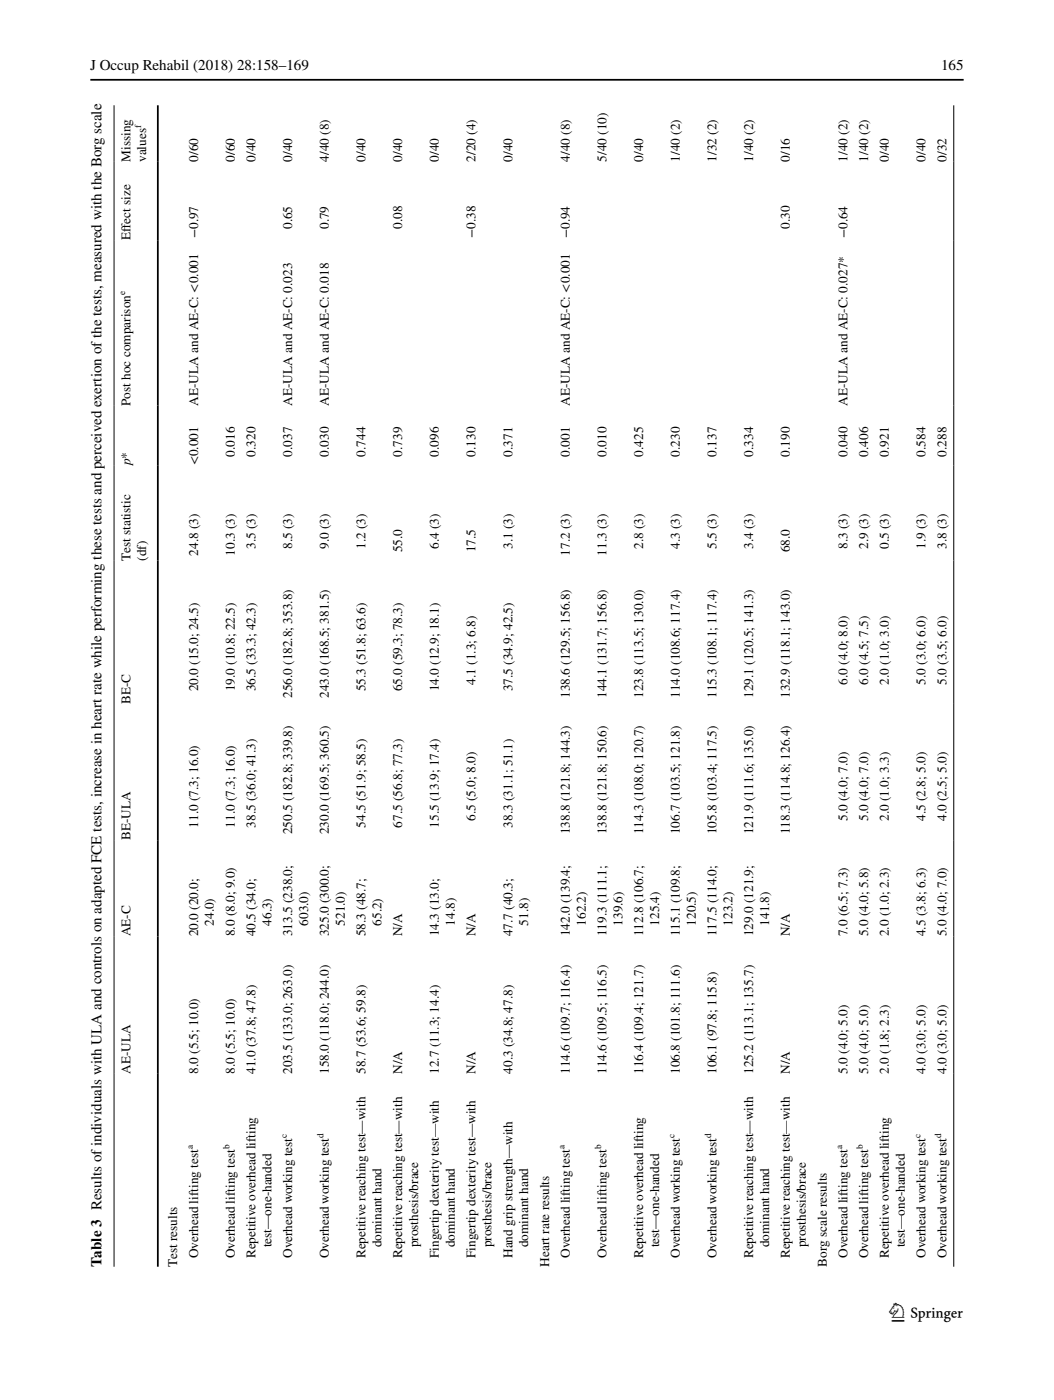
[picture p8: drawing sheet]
<svg xmlns="http://www.w3.org/2000/svg" width="210mm" height="279mm" viewBox="0 0 210 279" stroke-linecap="round" stroke-linejoin="round" font-family="sans-serif">
<defs><g id="words">
<text font-size="5.3" x="177.7" y="262.9">1 3</text>
<g font-size="3">
<text x="18" y="13.9">J Occup Rehabil (2018) 28:158–169</text>
<text x="187.5" y="13.9">165</text>
<text x="20.2" y="252.4" transform="rotate(-90 20.2 252.4)">Table 3 Results of individuals with ULA and controls on adapted FCE tests, increase in heart rate while performing these tests and perceived exertion of the tests, measured with the Borg scale</text>
</g>
<g font-size="2.6">
<text x="26" y="32.2" transform="rotate(-90 26 32.2)">Missing</text>
<text x="29.2" y="32.2" transform="rotate(-90 29.2 32.2)">values</text>
<text x="39.5" y="32.2" transform="rotate(-90 39.5 32.2)">0/60</text>
<text x="46.8" y="32.2" transform="rotate(-90 46.8 32.2)">0/60</text>
<text x="50.9" y="32.2" transform="rotate(-90 50.9 32.2)">0/40</text>
<text x="58.2" y="32.2" transform="rotate(-90 58.2 32.2)">0/40</text>
<text x="65.5" y="32.2" transform="rotate(-90 65.5 32.2)">4/40 (8)</text>
<text x="72.8" y="32.2" transform="rotate(-90 72.8 32.2)">0/40</text>
<text x="80.1" y="32.2" transform="rotate(-90 80.1 32.2)">0/40</text>
<text x="87.5" y="32.2" transform="rotate(-90 87.5 32.2)">0/40</text>
<text x="94.8" y="32.2" transform="rotate(-90 94.8 32.2)">2/20 (4)</text>
<text x="102.1" y="32.2" transform="rotate(-90 102.1 32.2)">0/40</text>
<text x="113.5" y="32.2" transform="rotate(-90 113.5 32.2)">4/40 (8)</text>
<text x="120.8" y="32.2" transform="rotate(-90 120.8 32.2)">5/40 (10)</text>
<text x="128.2" y="32.2" transform="rotate(-90 128.2 32.2)">0/40</text>
<text x="135.5" y="32.2" transform="rotate(-90 135.5 32.2)">1/40 (2)</text>
<text x="142.8" y="32.2" transform="rotate(-90 142.8 32.2)">1/32 (2)</text>
<text x="150.1" y="32.2" transform="rotate(-90 150.1 32.2)">1/40 (2)</text>
<text x="157.4" y="32.2" transform="rotate(-90 157.4 32.2)">0/16</text>
<text x="168.8" y="32.2" transform="rotate(-90 168.8 32.2)">1/40 (2)</text>
<text x="173" y="32.2" transform="rotate(-90 173 32.2)">1/40 (2)</text>
<text x="177.1" y="32.2" transform="rotate(-90 177.1 32.2)">0/40</text>
<text x="184.4" y="32.2" transform="rotate(-90 184.4 32.2)">0/40</text>
<text x="188.6" y="32.2" transform="rotate(-90 188.6 32.2)">0/32</text>
<text x="26" y="47.9" transform="rotate(-90 26 47.9)">Ef</text>
<text x="26" y="46.2" transform="rotate(-90 26 46.2)">fect size</text>
<text x="39.5" y="47.5" transform="rotate(-90 39.5 47.5)">−0.97</text>
<text x="58.2" y="45.7" transform="rotate(-90 58.2 45.7)">0.65</text>
<text x="65.5" y="45.7" transform="rotate(-90 65.5 45.7)">0.79</text>
<text x="80.1" y="45.7" transform="rotate(-90 80.1 45.7)">0.08</text>
<text x="94.8" y="47.5" transform="rotate(-90 94.8 47.5)">−0.38</text>
<text x="113.5" y="47.5" transform="rotate(-90 113.5 47.5)">−0.94</text>
<text x="157.4" y="45.7" transform="rotate(-90 157.4 45.7)">0.30</text>
<text x="168.8" y="47.5" transform="rotate(-90 168.8 47.5)">−0.64</text>
<text x="26" y="80.8" transform="rotate(-90 26 80.8)">Post hoc comparison</text>
<text x="39.5" y="80.8" transform="rotate(-90 39.5 80.8)">AE-ULA and AE-C: &lt;0.001</text>
<text x="58.2" y="80.8" transform="rotate(-90 58.2 80.8)">AE-ULA and AE-C: 0.023</text>
<text x="65.5" y="80.8" transform="rotate(-90 65.5 80.8)">AE-ULA and AE-C: 0.018</text>
<text x="113.5" y="80.8" transform="rotate(-90 113.5 80.8)">AE-ULA and AE-C: &lt;0.001</text>
<text x="168.8" y="80.8" transform="rotate(-90 168.8 80.8)">AE-ULA and AE-C: 0.027*</text>
<text x="26" y="92.7" transform="rotate(-90 26 92.7)">p*</text>
<text x="39.5" y="92.7" transform="rotate(-90 39.5 92.7)">&lt;0.001</text>
<text x="46.8" y="91" transform="rotate(-90 46.8 91)">0.016</text>
<text x="50.9" y="91" transform="rotate(-90 50.9 91)">0.320</text>
<text x="58.2" y="91" transform="rotate(-90 58.2 91)">0.037</text>
<text x="65.5" y="91" transform="rotate(-90 65.5 91)">0.030</text>
<text x="72.8" y="91" transform="rotate(-90 72.8 91)">0.744</text>
<text x="80.1" y="91" transform="rotate(-90 80.1 91)">0.739</text>
<text x="87.5" y="91" transform="rotate(-90 87.5 91)">0.096</text>
<text x="94.8" y="91" transform="rotate(-90 94.8 91)">0.130</text>
<text x="102.1" y="91" transform="rotate(-90 102.1 91)">0.371</text>
<text x="113.5" y="91" transform="rotate(-90 113.5 91)">0.001</text>
<text x="120.8" y="91" transform="rotate(-90 120.8 91)">0.010</text>
<text x="128.2" y="91" transform="rotate(-90 128.2 91)">0.425</text>
<text x="135.5" y="91" transform="rotate(-90 135.5 91)">0.230</text>
<text x="142.8" y="91" transform="rotate(-90 142.8 91)">0.137</text>
<text x="150.1" y="91" transform="rotate(-90 150.1 91)">0.334</text>
<text x="157.4" y="91" transform="rotate(-90 157.4 91)">0.190</text>
<text x="168.8" y="91" transform="rotate(-90 168.8 91)">0.040</text>
<text x="173" y="91" transform="rotate(-90 173 91)">0.406</text>
<text x="177.1" y="91" transform="rotate(-90 177.1 91)">0.921</text>
<text x="184.4" y="91" transform="rotate(-90 184.4 91)">0.584</text>
<text x="188.6" y="91" transform="rotate(-90 188.6 91)">0.288</text>
<text x="26" y="111.7" transform="rotate(-90 26 111.7)">Test statistic</text>
<text x="29.2" y="111.7" transform="rotate(-90 29.2 111.7)">(df)</text>
<text x="39.5" y="110.7" transform="rotate(-90 39.5 110.7)">24.8 (3)</text>
<text x="46.8" y="110.7" transform="rotate(-90 46.8 110.7)">10.3 (3)</text>
<text x="50.9" y="109.4" transform="rotate(-90 50.9 109.4)">3.5 (3)</text>
<text x="58.2" y="109.4" transform="rotate(-90 58.2 109.4)">8.5 (3)</text>
<text x="65.5" y="109.4" transform="rotate(-90 65.5 109.4)">9.0 (3)</text>
<text x="72.8" y="109.4" transform="rotate(-90 72.8 109.4)">1.2 (3)</text>
<text x="80.1" y="110.1" transform="rotate(-90 80.1 110.1)">55.0</text>
<text x="87.5" y="109.4" transform="rotate(-90 87.5 109.4)">6.4 (3)</text>
<text x="94.8" y="110.1" transform="rotate(-90 94.8 110.1)">17.5</text>
<text x="102.1" y="109.4" transform="rotate(-90 102.1 109.4)">3.1 (3)</text>
<text x="113.5" y="110.7" transform="rotate(-90 113.5 110.7)">17.2 (3)</text>
<text x="120.8" y="110.7" transform="rotate(-90 120.8 110.7)">11.3 (3)</text>
<text x="128.2" y="109.4" transform="rotate(-90 128.2 109.4)">2.8 (3)</text>
<text x="135.5" y="109.4" transform="rotate(-90 135.5 109.4)">4.3 (3)</text>
<text x="142.8" y="109.4" transform="rotate(-90 142.8 109.4)">5.5 (3)</text>
<text x="150.1" y="109.4" transform="rotate(-90 150.1 109.4)">3.4 (3)</text>
<text x="157.4" y="110.1" transform="rotate(-90 157.4 110.1)">68.0</text>
<text x="168.8" y="109.4" transform="rotate(-90 168.8 109.4)">8.3 (3)</text>
<text x="173" y="109.4" transform="rotate(-90 173 109.4)">2.9 (3)</text>
<text x="177.1" y="109.4" transform="rotate(-90 177.1 109.4)">0.5 (3)</text>
<text x="184.4" y="109.4" transform="rotate(-90 184.4 109.4)">1.9 (3)</text>
<text x="188.6" y="109.4" transform="rotate(-90 188.6 109.4)">3.8 (3)</text>
<text x="39.5" y="137.8" transform="rotate(-90 39.5 137.8)">20.0 (15.0; 24.5)</text>
<text x="46.8" y="137.8" transform="rotate(-90 46.8 137.8)">19.0 (10.8; 22.5)</text>
<text x="50.9" y="137.8" transform="rotate(-90 50.9 137.8)">36.5 (33.3; 42.3)</text>
<text x="72.8" y="137.8" transform="rotate(-90 72.8 137.8)">55.3 (51.8; 63.6)</text>
<text x="80.1" y="137.8" transform="rotate(-90 80.1 137.8)">65.0 (59.3; 78.3)</text>
<text x="87.5" y="137.8" transform="rotate(-90 87.5 137.8)">14.0 (12.9; 18.1)</text>
<text x="94.8" y="136.5" transform="rotate(-90 94.8 136.5)">4.1 (1.3; 6.8)</text>
<text x="102.1" y="137.8" transform="rotate(-90 102.1 137.8)">37.5 (34.9; 42.5)</text>
<text x="168.8" y="136.5" transform="rotate(-90 168.8 136.5)">6.0 (4.0; 8.0)</text>
<text x="173" y="136.5" transform="rotate(-90 173 136.5)">6.0 (4.5; 7.5)</text>
<text x="177.1" y="136.5" transform="rotate(-90 177.1 136.5)">2.0 (1.0; 3.0)</text>
<text x="184.4" y="136.5" transform="rotate(-90 184.4 136.5)">5.0 (3.0; 6.0)</text>
<text x="188.6" y="136.5" transform="rotate(-90 188.6 136.5)">5.0 (3.5; 6.0)</text>
<text x="26" y="140.3" transform="rotate(-90 26 140.3)">BE-C</text>
<text x="58.2" y="139.1" transform="rotate(-90 58.2 139.1)">256.0 (182.8; 353.8)</text>
<text x="65.5" y="139.1" transform="rotate(-90 65.5 139.1)">243.0 (168.5; 381.5)</text>
<text x="113.5" y="139.1" transform="rotate(-90 113.5 139.1)">138.6 (129.5; 156.8)</text>
<text x="120.8" y="139.1" transform="rotate(-90 120.8 139.1)">144.1 (131.7; 156.8)</text>
<text x="128.2" y="139.1" transform="rotate(-90 128.2 139.1)">123.8 (113.5; 130.0)</text>
<text x="135.5" y="139.1" transform="rotate(-90 135.5 139.1)">114.0 (108.6; 117.4)</text>
<text x="142.8" y="139.1" transform="rotate(-90 142.8 139.1)">115.3 (108.1; 117.4)</text>
<text x="150.1" y="139.1" transform="rotate(-90 150.1 139.1)">129.1 (120.5; 141.3)</text>
<text x="157.4" y="139.1" transform="rotate(-90 157.4 139.1)">132.9 (118.1; 143.0)</text>
<text x="26" y="167.4" transform="rotate(-90 26 167.4)">BE-ULA</text>
<text x="39.5" y="164.9" transform="rotate(-90 39.5 164.9)">11.0 (7.3; 16.0)</text>
<text x="46.8" y="164.9" transform="rotate(-90 46.8 164.9)">11.0 (7.3; 16.0)</text>
<text x="50.9" y="164.9" transform="rotate(-90 50.9 164.9)">38.5 (36.0; 41.3)</text>
<text x="58.2" y="166.3" transform="rotate(-90 58.2 166.3)">250.5 (182.8; 339.8)</text>
<text x="65.5" y="166.3" transform="rotate(-90 65.5 166.3)">230.0 (169.5; 360.5)</text>
<text x="72.8" y="164.9" transform="rotate(-90 72.8 164.9)">54.5 (51.9; 58.5)</text>
<text x="80.1" y="164.9" transform="rotate(-90 80.1 164.9)">67.5 (56.8; 77.3)</text>
<text x="87.5" y="164.9" transform="rotate(-90 87.5 164.9)">15.5 (13.9; 17.4)</text>
<text x="94.8" y="163.6" transform="rotate(-90 94.8 163.6)">6.5 (5.0; 8.0)</text>
<text x="102.1" y="164.9" transform="rotate(-90 102.1 164.9)">38.3 (31.1; 51.1)</text>
<text x="113.5" y="166.3" transform="rotate(-90 113.5 166.3)">138.8 (121.8; 144.3)</text>
<text x="120.8" y="166.3" transform="rotate(-90 120.8 166.3)">138.8 (121.8; 150.6)</text>
<text x="128.2" y="166.2" transform="rotate(-90 128.2 166.2)">114.3 (108.0; 120.7)</text>
<text x="135.5" y="166.3" transform="rotate(-90 135.5 166.3)">106.7 (103.5; 121.8)</text>
<text x="142.8" y="166.3" transform="rotate(-90 142.8 166.3)">105.8 (103.4; 117.5)</text>
<text x="150.1" y="166.2" transform="rotate(-90 150.1 166.2)">121.9 (111.6; 135.0)</text>
<text x="157.4" y="166.2" transform="rotate(-90 157.4 166.2)">118.3 (114.8; 126.4)</text>
<text x="168.8" y="163.6" transform="rotate(-90 168.8 163.6)">5.0 (4.0; 7.0)</text>
<text x="173" y="163.6" transform="rotate(-90 173 163.6)">5.0 (4.0; 7.0)</text>
<text x="177.1" y="163.6" transform="rotate(-90 177.1 163.6)">2.0 (1.0; 3.3)</text>
<text x="184.4" y="163.6" transform="rotate(-90 184.4 163.6)">4.5 (2.8; 5.0)</text>
<text x="188.6" y="163.6" transform="rotate(-90 188.6 163.6)">4.0 (2.5; 5.0)</text>
<text x="42.6" y="184.5" transform="rotate(-90 42.6 184.5)">24.0)</text>
<text x="54.1" y="184.5" transform="rotate(-90 54.1 184.5)">46.3)</text>
<text x="61.4" y="184.5" transform="rotate(-90 61.4 184.5)">603.0)</text>
<text x="68.7" y="184.5" transform="rotate(-90 68.7 184.5)">521.0)</text>
<text x="76" y="184.5" transform="rotate(-90 76 184.5)">65.2)</text>
<text x="90.6" y="184.5" transform="rotate(-90 90.6 184.5)">14.8)</text>
<text x="105.3" y="184.5" transform="rotate(-90 105.3 184.5)">51.8)</text>
<text x="116.7" y="184.5" transform="rotate(-90 116.7 184.5)">162.2)</text>
<text x="124" y="184.5" transform="rotate(-90 124 184.5)">139.6)</text>
<text x="131.3" y="184.5" transform="rotate(-90 131.3 184.5)">125.4)</text>
<text x="138.6" y="184.5" transform="rotate(-90 138.6 184.5)">120.5)</text>
<text x="146" y="184.5" transform="rotate(-90 146 184.5)">123.2)</text>
<text x="153.3" y="184.5" transform="rotate(-90 153.3 184.5)">141.8)</text>
<text x="26" y="186.6" transform="rotate(-90 26 186.6)">AE-C</text>
<text x="39.5" y="186.6" transform="rotate(-90 39.5 186.6)">20.0 (20.0;</text>
<text x="46.8" y="186.6" transform="rotate(-90 46.8 186.6)">8.0 (8.0; 9.0)</text>
<text x="50.9" y="186.6" transform="rotate(-90 50.9 186.6)">40.5 (34.0;</text>
<text x="58.2" y="186.6" transform="rotate(-90 58.2 186.6)">313.5 (238.0;</text>
<text x="65.5" y="186.6" transform="rotate(-90 65.5 186.6)">325.0 (300.0;</text>
<text x="72.8" y="186.6" transform="rotate(-90 72.8 186.6)">58.3 (48.7;</text>
<text x="80.1" y="186.6" transform="rotate(-90 80.1 186.6)">N/A</text>
<text x="87.5" y="186.6" transform="rotate(-90 87.5 186.6)">14.3 (13.0;</text>
<text x="94.8" y="186.6" transform="rotate(-90 94.8 186.6)">N/A</text>
<text x="102.1" y="186.6" transform="rotate(-90 102.1 186.6)">47.7 (40.3;</text>
<text x="113.5" y="186.6" transform="rotate(-90 113.5 186.6)">142.0 (139.4;</text>
<text x="120.8" y="186.6" transform="rotate(-90 120.8 186.6)">119.3 (111.1;</text>
<text x="128.2" y="186.6" transform="rotate(-90 128.2 186.6)">112.8 (106.7;</text>
<text x="135.5" y="186.6" transform="rotate(-90 135.5 186.6)">115.1 (109.8;</text>
<text x="142.8" y="186.6" transform="rotate(-90 142.8 186.6)">117.5 (114.0;</text>
<text x="150.1" y="186.6" transform="rotate(-90 150.1 186.6)">129.0 (121.9;</text>
<text x="157.4" y="186.6" transform="rotate(-90 157.4 186.6)">N/A</text>
<text x="168.8" y="186.6" transform="rotate(-90 168.8 186.6)">7.0 (6.5; 7.3)</text>
<text x="173" y="186.6" transform="rotate(-90 173 186.6)">5.0 (4.0; 5.8)</text>
<text x="177.1" y="186.6" transform="rotate(-90 177.1 186.6)">2.0 (1.0; 2.3)</text>
<text x="184.4" y="186.6" transform="rotate(-90 184.4 186.6)">4.5 (3.8; 6.3)</text>
<text x="188.6" y="186.6" transform="rotate(-90 188.6 186.6)">5.0 (4.0; 7.0)</text>
<text x="26" y="214" transform="rotate(-90 26 214)">AE-ULA</text>
<text x="39.5" y="214" transform="rotate(-90 39.5 214)">8.0 (5.5; 10.0)</text>
<text x="46.8" y="214" transform="rotate(-90 46.8 214)">8.0 (5.5; 10.0)</text>
<text x="50.9" y="214" transform="rotate(-90 50.9 214)">41.0 (37.8; 47.8)</text>
<text x="58.2" y="214" transform="rotate(-90 58.2 214)">203.5 (133.0; 263.0)</text>
<text x="65.5" y="214" transform="rotate(-90 65.5 214)">158.0 (118.0; 244.0)</text>
<text x="72.8" y="214" transform="rotate(-90 72.8 214)">58.7 (53.6; 59.8)</text>
<text x="80.1" y="214" transform="rotate(-90 80.1 214)">N/A</text>
<text x="87.5" y="214" transform="rotate(-90 87.5 214)">12.7 (11.3; 14.4)</text>
<text x="94.8" y="214" transform="rotate(-90 94.8 214)">N/A</text>
<text x="102.1" y="214" transform="rotate(-90 102.1 214)">40.3 (34.8; 47.8)</text>
<text x="113.5" y="214" transform="rotate(-90 113.5 214)">114.6 (109.7; 116.4)</text>
<text x="120.8" y="214" transform="rotate(-90 120.8 214)">114.6 (109.5; 116.5)</text>
<text x="128.2" y="214" transform="rotate(-90 128.2 214)">116.4 (109.4; 121.7)</text>
<text x="135.5" y="214" transform="rotate(-90 135.5 214)">106.8 (101.8; 111.6)</text>
<text x="142.8" y="214" transform="rotate(-90 142.8 214)">106.1 (97.8; 115.8)</text>
<text x="150.1" y="214" transform="rotate(-90 150.1 214)">125.2 (113.1; 135.7)</text>
<text x="157.4" y="214" transform="rotate(-90 157.4 214)">N/A</text>
<text x="168.8" y="214" transform="rotate(-90 168.8 214)">5.0 (4.0; 5.0)</text>
<text x="173" y="214" transform="rotate(-90 173 214)">5.0 (4.0; 5.0)</text>
<text x="177.1" y="214" transform="rotate(-90 177.1 214)">2.0 (1.8; 2.3)</text>
<text x="184.4" y="214" transform="rotate(-90 184.4 214)">4.0 (3.0; 5.0)</text>
<text x="188.6" y="214" transform="rotate(-90 188.6 214)">4.0 (3.0; 5.0)</text>
<text x="39.5" y="250.7" transform="rotate(-90 39.5 250.7)">Overhead lifting test</text>
<text x="46.8" y="250.7" transform="rotate(-90 46.8 250.7)">Overhead lifting test</text>
<text x="50.9" y="250.7" transform="rotate(-90 50.9 250.7)">Repetitive overhead lifting</text>
<text x="54.1" y="248.6" transform="rotate(-90 54.1 248.6)">test—one-handed</text>
<text x="58.2" y="250.7" transform="rotate(-90 58.2 250.7)">Overhead working test</text>
<text x="65.5" y="250.7" transform="rotate(-90 65.5 250.7)">Overhead working test</text>
<text x="72.8" y="250.7" transform="rotate(-90 72.8 250.7)">Repetitive reaching test—with</text>
<text x="76" y="248.6" transform="rotate(-90 76 248.6)">dominant hand</text>
<text x="80.1" y="250.7" transform="rotate(-90 80.1 250.7)">Repetitive reaching test—with</text>
<text x="83.3" y="248.6" transform="rotate(-90 83.3 248.6)">prosthesis/brace</text>
<text x="87.5" y="250.7" transform="rotate(-90 87.5 250.7)">Fingertip dexterity test—with</text>
<text x="90.6" y="248.6" transform="rotate(-90 90.6 248.6)">dominant hand</text>
<text x="94.8" y="250.7" transform="rotate(-90 94.8 250.7)">Fingertip dexterity test—with</text>
<text x="97.9" y="248.5" transform="rotate(-90 97.9 248.5)">prosthesis/brace</text>
<text x="102.1" y="250.7" transform="rotate(-90 102.1 250.7)">Hand grip strength—with</text>
<text x="105.3" y="248.5" transform="rotate(-90 105.3 248.5)">dominant hand</text>
<text x="113.5" y="250.7" transform="rotate(-90 113.5 250.7)">Overhead lifting test</text>
<text x="120.8" y="250.7" transform="rotate(-90 120.8 250.7)">Overhead lifting test</text>
<text x="128.2" y="250.7" transform="rotate(-90 128.2 250.7)">Repetitive overhead lifting</text>
<text x="131.3" y="248.6" transform="rotate(-90 131.3 248.6)">test—one-handed</text>
<text x="135.5" y="250.7" transform="rotate(-90 135.5 250.7)">Overhead working test</text>
<text x="142.8" y="250.7" transform="rotate(-90 142.8 250.7)">Overhead working test</text>
<text x="150.1" y="250.7" transform="rotate(-90 150.1 250.7)">Repetitive reaching test—with</text>
<text x="153.3" y="248.6" transform="rotate(-90 153.3 248.6)">dominant hand</text>
<text x="157.4" y="250.7" transform="rotate(-90 157.4 250.7)">Repetitive reaching test—with</text>
<text x="160.6" y="248.6" transform="rotate(-90 160.6 248.6)">prosthesis/brace</text>
<text x="168.8" y="250.7" transform="rotate(-90 168.8 250.7)">Overhead lifting test</text>
<text x="173" y="250.7" transform="rotate(-90 173 250.7)">Overhead lifting test</text>
<text x="177.1" y="250.7" transform="rotate(-90 177.1 250.7)">Repetitive overhead lifting</text>
<text x="180.3" y="248.6" transform="rotate(-90 180.3 248.6)">test—one-handed</text>
<text x="184.4" y="250.7" transform="rotate(-90 184.4 250.7)">Overhead working test</text>
<text x="188.6" y="250.7" transform="rotate(-90 188.6 250.7)">Overhead working test</text>
<text x="35.3" y="252.4" transform="rotate(-90 35.3 252.4)">Test results</text>
<text x="109.4" y="252.4" transform="rotate(-90 109.4 252.4)">Heart rate results</text>
<text x="164.7" y="252.4" transform="rotate(-90 164.7 252.4)">Borg scale results</text>
</g>
<g font-size="1.9">
<text x="28.1" y="25.5" transform="rotate(-90 28.1 25.5)">f</text>
<text x="24.9" y="58.8" transform="rotate(-90 24.9 58.8)">e</text>
<text x="57.2" y="226.8" transform="rotate(-90 57.2 226.8)">c</text>
<text x="64.5" y="226.8" transform="rotate(-90 64.5 226.8)">d</text>
<text x="134.4" y="226.8" transform="rotate(-90 134.4 226.8)">c</text>
<text x="141.7" y="226.8" transform="rotate(-90 141.7 226.8)">d</text>
<text x="183.4" y="226.8" transform="rotate(-90 183.4 226.8)">c</text>
<text x="187.5" y="226.8" transform="rotate(-90 187.5 226.8)">d</text>
<text x="38.4" y="229" transform="rotate(-90 38.4 229)">a</text>
<text x="45.7" y="229" transform="rotate(-90 45.7 229)">b</text>
<text x="112.5" y="229" transform="rotate(-90 112.5 229)">a</text>
<text x="119.8" y="229" transform="rotate(-90 119.8 229)">b</text>
<text x="167.8" y="229" transform="rotate(-90 167.8 229)">a</text>
<text x="171.9" y="229" transform="rotate(-90 171.9 229)">b</text>
</g>
</g></defs>
<path d="M18 15.9h174M31.4 21v231.4" fill="none" stroke="#000" stroke-width=".35"/>
<path d="M22.7 21v231.4M190 21v231.4" fill="none" stroke="#000" stroke-width=".2"/>
<use href="#words"/>
</svg>
